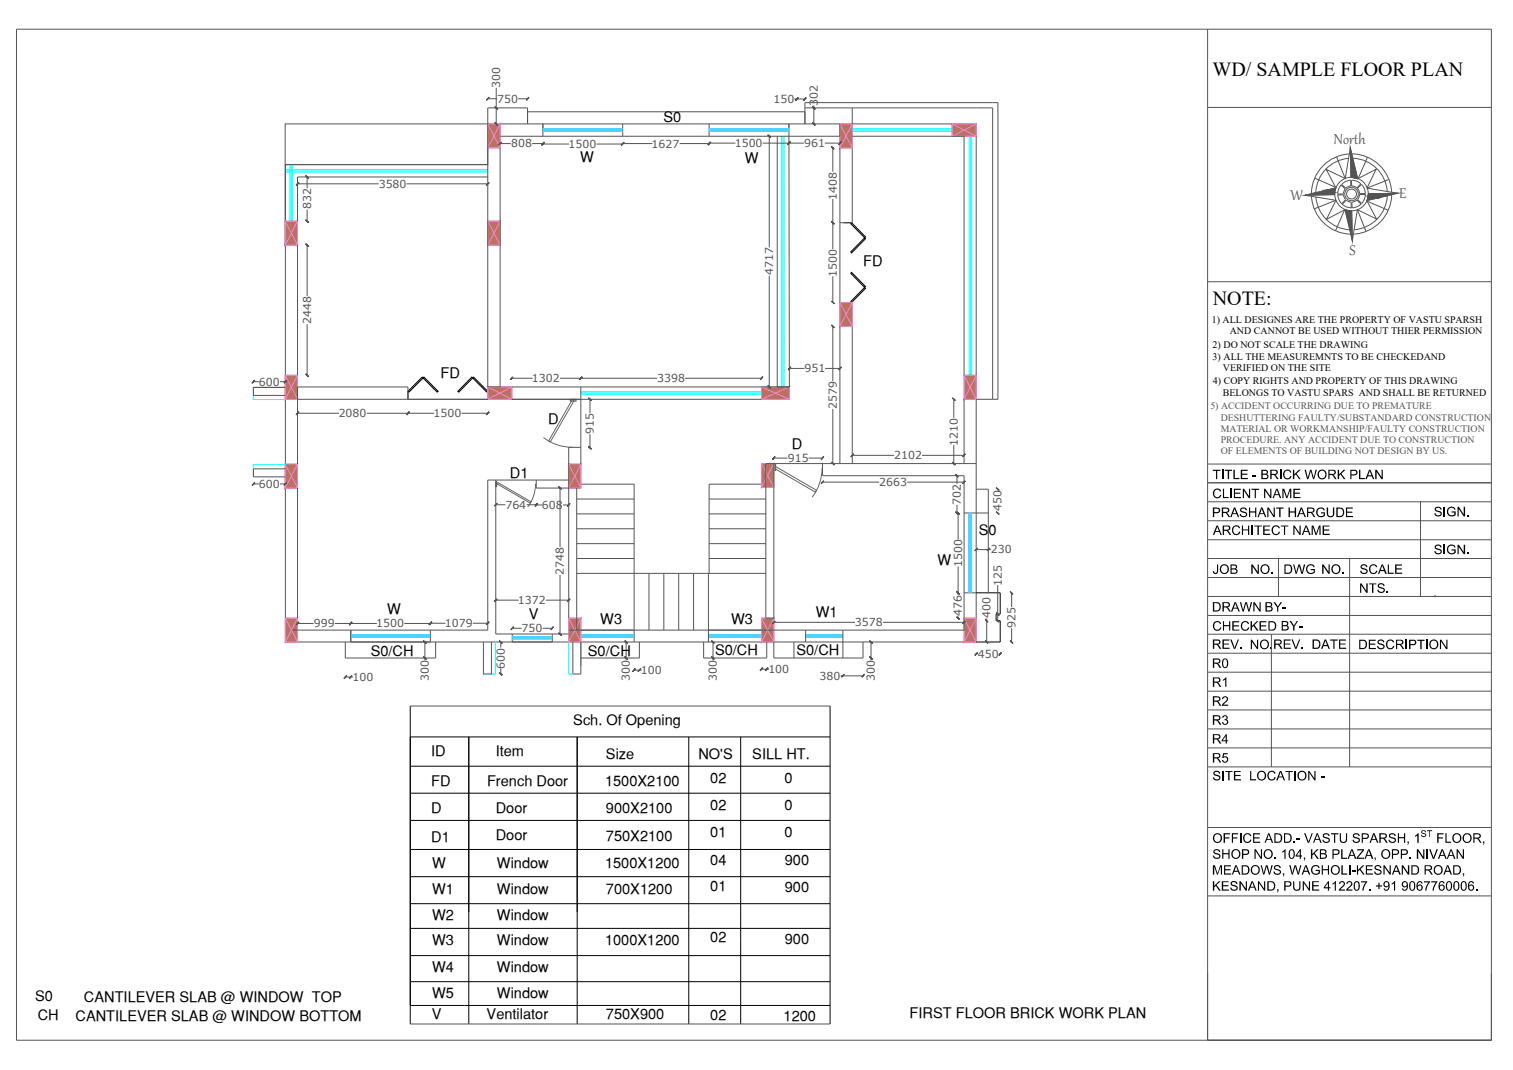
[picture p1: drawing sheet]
<svg xmlns="http://www.w3.org/2000/svg" width="420mm" height="297mm" viewBox="0 0 420 297" stroke-linecap="round" stroke-linejoin="round" font-family="sans-serif">
<defs><g id="words">
<g font-size="5.6">
<text x="336.7" y="21">WD/ SAMPLE FLOOR PLAN</text>
<text x="336.8" y="84.6">NOTE:</text>
</g>
<g font-size="4.8" fill="#545454">
<text x="370.4" y="40.1" transform="rotate(-1 370.4 40.1)">North</text>
<text x="358.4" y="55.6" transform="rotate(-1 358.4 55.6)">W</text>
<text x="388.6" y="55.1">E</text>
<text x="374.8" y="70.7">S</text>
</g>
<g font-size="4">
<text x="184.2" y="33.8">S0</text>
<text x="161.1" y="44.9">W</text>
<text x="206.8" y="45.1">W</text>
<text x="239.7" y="73.9">FD</text>
<text x="122.3" y="104.8">FD</text>
<text x="152.2" y="117.8">D</text>
<text x="219.9" y="124.8">D</text>
<text x="141.6" y="132.6">D1</text>
<text x="271.8" y="148.4">S0</text>
<text x="260.4" y="156.9">W</text>
<text x="107.5" y="170.5">W</text>
<text x="146.9" y="171.9">V</text>
<text x="166.7" y="173.3">W3</text>
<text x="203" y="173.1">W3</text>
<text x="226.5" y="171.3">W1</text>
<text x="102.9" y="182.1">S0/CH</text>
<text x="163.3" y="182.1">S0/CH</text>
<text x="198.6" y="181.8">S0/CH</text>
<text x="221.2" y="181.8">S0/CH</text>
<text x="159.2" y="201.2">Sch. Of Opening</text>
<text x="119.7" y="210">ID</text>
<text x="137.7" y="210">Item</text>
<text x="168.3" y="210.6">Size</text>
<text x="193.9" y="210.8">NO'S</text>
<text x="208.9" y="210.8">SILL HT.</text>
<text x="119.8" y="218.1">FD</text>
<text x="135.3" y="218.1">French Door</text>
<text x="168" y="218.1">1500X2100</text>
<text x="197.2" y="217.3">02</text>
<text x="217.9" y="217.3">0</text>
<text x="119.8" y="225.6">D</text>
<text x="137.7" y="225.6">Door</text>
<text x="168.3" y="225.6">900X2100</text>
<text x="197.2" y="224.8">02</text>
<text x="217.9" y="224.8">0</text>
<text x="119.8" y="233.7">D1</text>
<text x="137.7" y="233.1">Door</text>
<text x="168.3" y="233.4">750X2100</text>
<text x="197.2" y="232.3">01</text>
<text x="217.9" y="232.3">0</text>
<text x="120" y="240.9">W</text>
<text x="138" y="240.9">Window</text>
<text x="168" y="240.9">1500X1200</text>
<text x="197.2" y="240.1">04</text>
<text x="217.9" y="240.1">900</text>
<text x="120" y="248.1">W1</text>
<text x="138" y="248.1">Window</text>
<text x="168.3" y="248.1">700X1200</text>
<text x="197.2" y="247.4">01</text>
<text x="217.9" y="247.7">900</text>
<text x="120" y="255.5">W2</text>
<text x="138" y="255.5">Window</text>
<text x="120" y="262.4">W3</text>
<text x="138" y="262.4">Window</text>
<text x="168" y="262.4">1000X1200</text>
<text x="197.2" y="261.6">02</text>
<text x="217.9" y="262.1">900</text>
<text x="120" y="269.9">W4</text>
<text x="138" y="269.9">Window</text>
<text x="9.8" y="277.8">S0</text>
<text x="23.3" y="278">CANTILEVER SLAB @ WINDOW TOP</text>
<text x="120" y="277.1">W5</text>
<text x="138" y="277.1">Window</text>
<text x="10.5" y="283.3">CH</text>
<text x="21" y="283.5">CANTILEVER SLAB @ WINDOW BOTTOM</text>
<text x="120" y="282.9">V</text>
<text x="135.1" y="282.8">Ventilator</text>
<text x="168.3" y="282.8">750X900</text>
<text x="197.2" y="283.1">02</text>
<text x="217.6" y="283.4">1200</text>
<text x="252.6" y="282.7">FIRST FLOOR BRICK WORK PLAN</text>
</g>
<g font-size="3" fill="#545454">
<text x="138.1" y="28.5">750</text>
<text x="138.9" y="24.4" transform="rotate(-90 138.9 24.4)">300</text>
<text x="214.8" y="28.6">150</text>
<text x="227.1" y="29.3" transform="rotate(-90 227.1 29.3)">302</text>
<text x="141.9" y="40.9">808</text>
<text x="157.9" y="41.1">1500</text>
<text x="180.9" y="41">1627</text>
<text x="204" y="40.8">1500</text>
<text x="223.3" y="40.8">961</text>
<text x="105.2" y="52.1">3580</text>
<text x="86.4" y="58.1" transform="rotate(-90 86.4 58.1)">832</text>
<text x="232.4" y="55.4" transform="rotate(-90 232.4 55.4)">1408</text>
<text x="214.7" y="76.4" transform="rotate(-90 214.7 76.4)">4717</text>
<text x="232.4" y="76.9" transform="rotate(-90 232.4 76.9)">1500</text>
<text x="86.4" y="90" transform="rotate(-90 86.4 90)">2448</text>
<text x="71.9" y="107">600</text>
<text x="147.7" y="106.1">1302</text>
<text x="182.5" y="106.1">3398</text>
<text x="223.4" y="103.4">951</text>
<text x="232.4" y="113.5" transform="rotate(-90 232.4 113.5)">2579</text>
<text x="94.1" y="115.8">2080</text>
<text x="120.4" y="115.8">1500</text>
<text x="164.9" y="120.4" transform="rotate(-90 164.9 120.4)">915</text>
<text x="265.9" y="123.7" transform="rotate(-90 265.9 123.7)">1210</text>
<text x="218.8" y="128.2">915</text>
<text x="248.3" y="127.5">2102</text>
<text x="71.9" y="135.4">600</text>
<text x="244.2" y="135">2663</text>
<text x="140.3" y="141.2">764</text>
<text x="150.5" y="141.3">608</text>
<text x="266.8" y="140.2" transform="rotate(-90 266.8 140.2)">702</text>
<text x="278.1" y="142" transform="rotate(-90 278.1 142)">450</text>
<text x="275.2" y="153.6">230</text>
<text x="156.6" y="159.6" transform="rotate(-90 156.6 159.6)">2748</text>
<text x="267.2" y="157.5" transform="rotate(-90 267.2 157.5)">1500</text>
<text x="143.8" y="167.7">1372</text>
<text x="278.2" y="162.6" transform="rotate(-90 278.2 162.6)">125</text>
<text x="237.4" y="173.8">3578</text>
<text x="267.1" y="171" transform="rotate(-90 267.1 171)">476</text>
<text x="275.1" y="171.6" transform="rotate(-90 275.1 171.6)">400</text>
<text x="87.1" y="174.2">999</text>
<text x="104.5" y="174.2">1500</text>
<text x="123.5" y="174.1">1079</text>
<text x="144.9" y="175.5">750</text>
<text x="282" y="174.3" transform="rotate(-90 282 174.3)">925</text>
<text x="140.2" y="185.6" transform="rotate(-90 140.2 185.6)">600</text>
<text x="271.5" y="182.6">450</text>
<text x="97.9" y="189">100</text>
<text x="119.1" y="189.1" transform="rotate(-90 119.1 189.1)">300</text>
<text x="174.9" y="189.1" transform="rotate(-90 174.9 189.1)">300</text>
<text x="178" y="187.1">100</text>
<text x="199.1" y="189.1" transform="rotate(-90 199.1 189.1)">300</text>
<text x="213.4" y="186.9">100</text>
<text x="227.6" y="188.7">380</text>
<text x="243" y="189.1" transform="rotate(-90 243 189.1)">300</text>
</g>
<g font-size="2.8">
<text x="336.5" y="89.6">1) ALL DESIGNES ARE THE PROPERTY OF VASTU SPARSH</text>
<text x="341.5" y="92.8">AND CANNOT BE USED WITHOUT THIER PERMISSION</text>
<text x="336.7" y="96.5">2) DO NOT SCALE THE DRAWING</text>
<text x="336.7" y="99.9">3) ALL THE MEASUREMNTS TO BE CHECKEDAND</text>
<text x="336.8" y="106.7">4) COPY RIGHTS AND PROPERTY OF THIS DRAWING</text>
<text x="339.6" y="103">VERIFIED ON THE SITE</text>
<text x="339.6" y="109.8">BELONGS TO VASTU SPARS AND SHALL BE RETURNED</text>
</g>
<g font-size="2.7" fill="#545454">
<text x="336.1" y="113.6">5) ACCIDENT OCCURRING DUE TO PREMATURE</text>
<text x="339" y="116.8">DESHUTTERING FAULTY/SUBSTANDARD CONSTRUCTION</text>
<text x="339" y="119.9">MATERIAL OR WORKMANSHIP/FAULTY CONSTRUCTION</text>
<text x="339" y="123">PROCEDURE. ANY ACCIDENT DUE TO CONSTRUCTION</text>
<text x="339" y="126">OF ELEMENTS OF BUILDING NOT DESIGN BY US.</text>
</g>
</g></defs>
<!-- layer: Wall -->
<g fill="none" stroke="#545454" stroke-width=".28">
<path d="M4.6 8.1h409.6v280.7h-409.6zM335.4 8.1v280.7M135.3 27.4h2.8M135.5 34.4h-56.3v33.7M137.8 24.4v10.1M138.7 39.9h3.2M143.9 27.4h2.8M146.5 34.4v-4.4h-11v77.4h3.4v-66.3M146.5 31h77M147.8 39.9h3.1M150.6 40h7.5M150.8 34.4v3.4"/>
<path d="M165.6 40h7.4M172.8 39.9h8.4M172.9 34.4v3.4M188.7 39.9h8.4M196.8 39.7h7.4M196.9 34.4v3.4M211.8 39.7h11.5M213.6 37.6v31.1M215.8 37.8v69.6M219.1 34.4l.1 73h-77.1M220.6 27.5h3.1M223.5 34.4v-5.9h53.6v82.3h-6"/>
<path d="M223.5 30h52.2v80.8M226 29.3v5.2M229.1 39.7h4.3M233.2 34.4v3.4h-94.3M236.7 30v6.6M236.7 37.8h31v66.4M271.1 34.4v143.8h-191.8v-132.5h56.2v-11.3h135.7M335.4 29.8h78.8M79.2 45.7h56.3M82.4 51h22.8M85.3 49v3.3M85.3 58.2v3.4"/>
<path d="M112.9 51h22.7M135.5 49.1h-52.9v12.3M231.3 40.9v6.8M231.3 55.2v13.9M233.2 40.9h3.4M233.2 41.1v42.9M236.7 41.1v20.7h-3.5M364.2 54.4a11.1 11.1 0 0 0 11 10.6M365.1 49.4l5.9 2.6M365.4 54.6a9.9 9.9 0 0 0 9.5 9.2M368.3 47l5.3 2.6 1.4-8.5 2 8.5 5.2-2.6-2.6 5.2 8.5 1.4-8.6 2.1 2.8 5.1-5.4-2.6-1.4 8.6-2-8.6-5.1 2.7 2.6-5.3-8.6-1.4 8.6-2zM370.7 54l-8.3 .2"/>
<path d="M371 55.6l-6.1 2.4M371.2 43.5l2.4 6.1M371.5 54.1l.3 1.3 .8 1.1M372.4 51.4l1.2 1M372.5 51.3l-.8 1.2-.2 1.3M372.6 51.2l1.2 1.1M372.6 51.1l1.2-.8 1.3-.3v1.7M372.8 56.7l1.1 .7 1.4 .3M373 53.8l-1.6 .1M373.1 54.1h-1.7M373.1 54l.6 1.4M373.5 58.1l-2.7 6"/>
<path d="M373.6 52.4l-.5 1.4M373.6 55.5l-1.1 1.1M373.8 55.6l-1.1 1.2M373.9 55.6l1.4 .5M374.6 44a9.9 9.9 0 0 0-9.2 9.4M374.8 42.7a11.1 11.1 0 0 0-10.6 11M375 41.1l.2 8.2M375.2 51.6l-1.4 .6M375.2 56.2v1.6M375.3 50l.1 1.7M375.4 58.5l.1 8.3M375.4 50l1.3 .3 1.2 .7-1.1 1.2"/>
<path d="M375.4 51.6l1.4 .6M375.4 56.2l.1 1.6M375.5 42.7a11.1 11.1 0 0 1 11 10.6M375.7 43.9a9.9 9.9 0 0 1 9.5 9.2M376.8 55.5l1.2 1.2M376.9 55.5l-1.4 .6M376.9 55.4l1.2 1.1M376.9 58.2l2.5 6.1M377 52.3l.6 1.4M377.6 53.9l-.6 1.4M378 56.6l-1.1 .8-1.4 .3M378 51.2l-1.1 1.2"/>
<path d="M378.1 51.2l.7 1.1 .4 1.4M379.2 53.9l-.3 1.4-.7 1.1M379.2 54h-1.7M379.2 53.7l-1.7 .1M379.5 55.8l6 2.6M379.7 43.7l-2.6 5.9M385.3 54.3a9.9 9.9 0 0 1-9.2 9.5M385.6 49.8l-6 2.4M386.5 54a11.1 11.1 0 0 1-10.6 11M388.1 53.6l-8.2 .2M82.6 68.1v36.1M85.3 67.9v14.3"/>
<path d="M213.6 76.6v30.9M231.3 76.7v7.4M335.4 78.2h78.8M85.3 90v14.3M231.3 90.5v15.3M233.2 90.6v38.1M236.7 84v44.7M70.2 106h1.7M77.7 106h1.7M79.2 107.5h-8.8v2.3h8.9M79.3 108.6h2.2M82.4 114.7h11.7"/>
<path d="M82.6 110.8h52.9M101.9 114.7h18.7M113.3 110.8v-3.4h-30.7v21.4M128.2 114.7h7.4M135.5 108.6h2.2M141.9 105h6M142.1 110.8h69.4M155.5 105h27M158.4 110.8h1.6v.6h-1.6zM161.3 107.4v21.4M163.8 110.7v4M190.3 105h21.4"/>
<path d="M219.1 102.3h4.3M229.1 102.3h4.3M231.3 113.5v15.3M264.9 110.7v5.3M267.7 110.8v17.9M70.2 134.3h1.7M77.7 134.3h1.7M79.3 130.2h-8.9v2.2h8.9M82.6 135.5v36.1M137.7 133.3v42.7h20.2M148.9 133.3v2.2h9M155.5 135.3v16.6"/>
<path d="M157.9 133.3h-22.4v41.6h-54.5M160.2 138.5h15.9M160.2 134.4h15.9v43.8M160.2 135.5v39.4M161.3 124.2h-3.4v47.4M163.8 120.5v4M196.9 138.5h15.8M212.7 134.4h-15.8v24.8M214.7 127.2h4M214.9 129h.5v1.6h-.5zM214.9 128.7v42.9h-2.2v-42.9h58.4M224.5 127.2h4"/>
<path d="M228.2 133.8h16M228.4 128.7v3.4h39.3v42.8h-109.8M236.5 126.4h11.8M251.9 133.8h16M256 126.4h11.9M264.9 123.5v5.3M265.8 131.9v2.4M271.1 135.8h3.4v28.8M277.1 135.6v.5M335.4 128.8h78.8M335.4 134h78.8M335.4 139.3h78.8"/>
<path d="M394.5 139.1v26.5M137.5 140.1h2.8M146.2 140.1h2.9M148.8 140.2h1.7M155.5 159.6v16.6M156.3 140.2h1.8M160.2 159.2h52.5M160.2 155h15.9M160.2 150.9h15.9M160.2 146.8h15.9M160.2 142.7h15.9M180.2 159.2v15.7"/>
<path d="M184.3 159.2v15.7M188.5 159.2v15.7M192.6 159.2v15.7M196.7 159.2v19M196.9 155h15.8M196.9 150.9h15.8M196.9 146.8h15.8M196.9 142.7h15.8M265.8 140.2v2.4M266.1 142.3v7.4M266.1 157.3v7.4M267.7 142.4h6.8"/>
<path d="M271 152.6h4.2M277.1 142.1v.5M335.4 155h78.8M335.4 144.6h78.8M335.4 149.8h78.8M355 155v10.6M374.8 155v57.9M82.5 173.1h4.6M93 173.1h11.7M95.9 178.2v4.5h25.1v-4.5M97.4 174.9v3.3h22.1v-3.3M112.3 173.1h7.4"/>
<path d="M118 178.1v5.2M119.4 173h4.3M131.3 173h4.3M134.2 178.2v8.9h2.3v-8.9M137.5 166.6h6.5M139.1 178.1v1.6M142.1 174.4h2.8M142.2 176v2.2h11.2v-2.2M150.7 174.4h2.8M151.6 166.6h6.5M159.1 178.2v8.9h2.2v-8.9M173.9 178.1v5.2"/>
<path d="M177.6 178.2v4.5h-16.3M195.4 178.2v4.5h17.5v-4.5M198 178.1v5.2M212.6 176v2.2M212.7 176v2.2M214.7 172.8h22.7M214.9 178.2v4.5h24.8v-4.5M220.5 178.2v4.5M223.7 174.9v3.3M234.1 174.9v7.8M241.9 178.1v5.2M245.2 172.8h22.7"/>
<path d="M266 164.4v.7M266 171v.7M267.7 164.6h3.4M274 171.7v6.7M277.1 162.4v9.9M280.9 164.4v4.1M280.9 174.3v4.1M335.4 160.3h78.8M335.4 165.6h78.8M335.4 170.9h78.8M335.4 176.1h78.8M351.1 160.3h.1"/>
<path d="M353.1 176.1v36.8M366.8 160.3h.1M382.7 160.3h.1M398.4 165.4h.1M95.8 187.9h2.3M113.9 196h116.6M139.1 185.6v1.6M175.9 186h2.3M211.3 185.8h2.3M233.4 187.6h6.4M271 181.5h.5M277.4 181.5h.5"/>
<path d="M335.4 181.3h78.8M335.4 186.6h78.8M335.4 191.9h78.8M335.4 197.1h78.8M335.4 202.4h78.8M335.4 207.6h78.8M335.4 212.9h78.8M335.4 229.7h78.8M335.4 248.7h78.8M113.9 284.3h116.6"/>
<circle cx="375.3" cy="53.9" r="4.7"/>
<circle cx="375.3" cy="53.9" r="1.87"/>
<circle cx="375.3" cy="53.9" r="1.37"/>
</g>
<!-- layer: Door -->
<path d="M158.9 110.9l.6 .3-6.7 11.5-.5-.3zM137.7 133.7h.2v1.4h-.2zM138.2 134l9.3 5.3-.2 .4-9.2-5.4zM148.7 134.3a10.6 10.6 0 0 1-2.2 6.5M150.9 121.5a13.3 13.3 0 0 0 8.1 2.7M215.3 129.5l11.5 6.6-.4 .5-11.4-6.6zM228.3 129.9a13.3 13.3 0 0 1-2.7 8.1" fill="none" stroke="#636466" stroke-width=".28"/>
<!-- layer: 0 -->
<g fill="none" stroke="#000" stroke-width=".28">
<path d="M234.3 61.8h2.2M236.2 75.9l.3-.3 3.9 3.9-.3 .3zM236.5 61.8l3.9 4-.3 .2-3.9-3.9zM240.1 66l.3 .3-3.9 3.9-.3-.2zM240.1 79.8l.3 .3-3.9 3.9-.3-.3zM234.3 84h2.2M113.3 108.6v2.2M117.2 104.7l.3 .2-4 4-.2-.3zM117.5 104.9l.2-.2 4 3.9-.3 .3zM131 104.7l.3 .2-3.9 4-.3-.3zM131.3 104.9l.2-.2 4 3.9-.3 .3zM135.5 108.6v2.2"/>
<path d="M271.1 164.6h6.7v5.9h-1.2v1.8h1.2v5.9h-6.7"/>
</g>
<!-- layer: Window - Glass -->
<g fill="none" stroke="#00bfff" stroke-width=".28">
<path d="M150.8 36.1h22.1M150.8 36.5h22.1M150.8 35.7h22.1M196.9 36.1h22.2M196.9 36.5h22.2M196.9 35.7h22.2M269 142.4v22.2M269.4 142.4v22.2M269.8 142.4v22.2M97.4 176.6h22.1M97.4 176.2h22.1M97.4 177h22.1"/>
<path d="M142.2 177.1h11.2M142.2 177.5h11.2M142.2 176.8h11.2M160 176.6h16.1M160 176.2h16.1M160 177h16.1M196.7 176.6h15.8M196.7 176.2h15.8M196.7 177h15.8M223.7 176.6h10.4M223.7 176.2h10.4M223.7 177h10.4"/>
</g>
<!-- layer: Wall -->
<g fill="none" stroke="#0ff" stroke-width=".28">
<path d="M217.1 37.8v73M217.4 37.8v73M217.7 37.8v73M236.7 36h34.4M236.7 36.4h34.4M236.7 35.7h34.4M269.1 34.4v73.5M269.4 34.4v74.2M269.8 34.4v75M79.3 47.4h56.2M79.3 47.8h56.2M79.3 47h56.2"/>
<path d="M80.5 45.7v15.7M80.9 45.7v15.7M81.3 45.7v15.7M161.3 109.1h50.2M161.3 109.5h50.2M161.3 108.8h50.2"/>
</g>
<!-- layer: COLFIL -->
<g fill="#b8735c" stroke="#b8735c" stroke-width=".28">
<path d="M138.9 34.4l-3.4 6.7h3.4zM135.5 34.4h3.4l-3.4 6.7z"/>
<path d="M236.7 34.4l-3.5 6.7h3.5zM233.2 34.4h3.5l-3.5 6.7z"/>
<path d="M267.7 104.2v6.6l3.4-6.6zM271.1 104.2v6.6h-3.4z"/>
<path d="M135.5 107.4l6.6 3.4v-3.4zM135.5 107.4l6.6 3.4h-6.6z"/>
<path d="M82.6 61.4l-3.4 6.7h3.4zM79.2 61.4h3.4l-3.4 6.7z"/>
<path d="M138.9 61.4l-3.4 6.7h3.4zM135.5 61.4h3.4l-3.4 6.7z"/>
<path d="M82.6 104.2l-3.4 6.6h3.4zM79.2 104.2h3.4l-3.4 6.6z"/>
<path d="M82.6 171.6l-3.3 6.6h3.3zM79.3 171.6h3.3l-3.3 6.6z"/>
<path d="M82.6 128.8l-3.4 6.7h3.4zM79.2 128.8h3.4l-3.4 6.7z"/>
<path d="M161.3 171.6l-3.4 6.6h3.4zM157.9 171.6h3.4l-3.4 6.6z"/>
<path d="M161.3 128.8l-3.4 6.7h3.4zM157.9 128.8h3.4l-3.4 6.7z"/>
<path d="M214.9 171.6l-3.4 6.6h3.4zM211.5 171.6h3.4l-3.4 6.6z"/>
<path d="M214.9 128.7l-3.4 6.6h3.4zM211.5 128.7h3.4l-3.4 6.6z"/>
<path d="M271.1 171.6l-3.4 6.6h3.4zM267.7 171.6h3.4l-3.4 6.6z"/>
<path d="M211.5 107.4h7.7l-7.7 3.4zM211.5 110.8h7.7v-3.4z"/>
<path d="M236.7 84l-3.5 6.6h3.5zM233.2 84h3.5l-3.5 6.6z"/>
<path d="M264.4 34.4v3.4h6.7zM264.4 34.4h6.7v3.4z"/>
</g>
<!-- layer: COL -->
<g fill="none" stroke="#ff7fdf" stroke-width=".28">
<path d="M135.5 34.4h3.4v6.7h-3.4zM135.5 34.4l3.4 6.7M138.9 34.4l-3.4 6.7M233.2 34.4h3.5v6.7h-3.5zM233.2 34.4l3.5 6.7M236.7 34.4l-3.5 6.7M264.4 34.4h6.7v3.4h-6.7zM264.4 34.4l6.7 3.4M271.1 34.4l-6.7 3.4M79.2 61.4h3.4v6.7h-3.4zM79.2 61.4l3.4 6.7M82.6 61.4l-3.4 6.7"/>
<path d="M135.5 61.4h3.4v6.7h-3.4zM135.5 61.4l3.4 6.7M138.9 61.4l-3.4 6.7M233.2 84h3.5v6.6h-3.5zM233.2 84l3.5 6.6M236.7 84l-3.5 6.6M79.2 104.2h3.4v6.6h-3.4zM79.2 104.2l3.4 6.6M82.6 104.2l-3.4 6.6M135.5 107.4h6.6v3.4h-6.6zM135.5 107.4l6.6 3.4M142.1 107.4l-6.6 3.4"/>
<path d="M211.5 107.4h7.7v3.4h-7.7zM211.5 107.4l7.7 3.4M219.2 107.4l-7.7 3.4M267.7 104.2h3.4v6.6h-3.4zM267.7 104.2l3.4 6.6M271.1 104.2l-3.4 6.6M79.2 128.8h3.4v6.7h-3.4zM79.2 128.8l3.4 6.7M82.6 128.8l-3.4 6.7M157.9 128.8h3.4v6.7h-3.4zM157.9 128.8l3.4 6.7M161.3 128.8l-3.4 6.7"/>
<path d="M211.5 128.7h3.4v6.6h-3.4zM211.5 128.7l3.4 6.6M214.9 128.7l-3.4 6.6M79.3 171.6h3.3v6.6h-3.3zM79.3 171.6l3.3 6.6M82.6 171.6l-3.3 6.6M157.9 171.6h3.4v6.6h-3.4zM157.9 171.6l3.4 6.6M161.3 171.6l-3.4 6.6M211.5 171.6h3.4v6.6h-3.4zM211.5 171.6l3.4 6.6M214.9 171.6l-3.4 6.6"/>
<path d="M267.7 171.6h3.4v6.6h-3.4zM267.7 171.6l3.4 6.6M271.1 171.6l-3.4 6.6"/>
</g>
<!-- layer: BEAM -->
<path d="M70.4 107.5v3.4h8.8M79.3 128.9h-8.9v3.5M137.6 178.3v8.8h-3.4M157.9 178.2v8.9h1.2M161.3 178.2v6.7" fill="none" stroke="#0ff" stroke-width=".28"/>
<!-- layer: WIN -->
<g fill="#545454" stroke="#545454" stroke-width=".28">
<path d="M78.9 134.7l.7-.7zM79.6 134l-.7 .7z"/>
<path d="M70.7 134l-.6 .7zM70.7 134l-.6 .7z"/>
<path d="M78.9 106.3l.7-.7zM79.6 105.6l-.7 .7z"/>
<path d="M70.7 105.6l-.6 .7zM70.7 105.6l-.7 .7z"/>
<path d="M138.7 178l.8 .5zM138.8 177.8l.7 .7z"/>
<path d="M138.8 186.7l.7 .7zM138.7 186.8l.8 .6-.2 .1z"/>
<path d="M225.7 34l.7 .7zM225.6 34.1l.8 .6z"/>
<path d="M225.6 29.6l.8 .7zM225.6 29.6l.8 .7z"/>
<path d="M223.8 27.1l-.6 .8zM223.8 27.1l.1 .1-.7 .7z"/>
<path d="M221.6 27.1l-.6 .8zM220.9 27.8l.7-.7z"/>
<path d="M137.5 34l.7 .7zM137.4 34.1l.8 .6z"/>
<path d="M137.4 29.7l.8 .6zM137.4 29.7l.8 .6z"/>
<path d="M135.8 27l-.7 .8zM135.1 27.7l.7-.7z"/>
<path d="M146.8 27l-.6 .8zM146.8 27l-.6 .8z"/>
<path d="M271.4 181.2l-.6 .7zM270.7 181.8l.7-.6z"/>
<path d="M278 181.2l-.6 .7zM278 181.2l-.6 .7z"/>
<path d="M280.6 177.8l.6 .7zM280.6 178l.6 .5z"/>
<path d="M280.6 164.3l.6 .6zM280.6 164.3l.6 .6z"/>
<path d="M273.7 177.8l.6 .7zM273.6 178l.7 .5z"/>
<path d="M273.6 172.1l.7 .5zM273.7 171.9l.6 .7z"/>
<path d="M276.8 171.9l.6 .7zM276.7 172.1l.7 .5z"/>
<path d="M276.7 170.2l.7 .6zM276.7 170.2l.7 .6z"/>
<path d="M271.4 152.2l-.6 .7zM270.7 152.8l.7-.6z"/>
<path d="M274.1 152.8l.7-.6zM274.8 152.2l-.6 .7z"/>
<path d="M173.5 178l.8 .5zM173.5 178l.1-.2 .7 .7z"/>
<path d="M173.5 182.4l.8 .6zM173.5 182.4l.8 .6z"/>
<path d="M176.3 185.7l-.5 .7 .7-.7zM176.3 185.7l-.5 .7z"/>
<path d="M177.2 186.4l.7-.7zM177.9 185.7l-.7 .7z"/>
<path d="M197.6 178l.7 .5zM197.7 177.8l.6 .7z"/>
<path d="M197.7 182.3l.6 .7zM197.6 182.4l.7 .6z"/>
<path d="M211.7 185.4l-.6 .8 .7-.7zM211.7 185.4l-.6 .8z"/>
<path d="M212.5 186l.1 .2 .6-.8zM213.2 185.4l-.6 .8z"/>
<path d="M241.5 178l.8 .5zM241.6 177.8l.7 .7z"/>
<path d="M241.6 182.3l.7 .7zM241.5 182.4l.8 .6z"/>
<path d="M239.3 187.9l.7-.7zM240 187.2l-.6 .7z"/>
<path d="M234.4 187.2l-.6 .7zM233.7 187.9l.7-.7z"/>
<path d="M117.6 178l.8 .5zM117.7 177.8l.7 .7z"/>
<path d="M117.7 182.3l.7 .7zM117.6 182.4l.8 .6z"/>
<path d="M96.2 187.6l-.6 .7zM95.5 188.3l.7-.7z"/>
<path d="M97.7 187.6l-.6 .7zM97.7 187.6l-.6 .7z"/>
<path d="M139.1 39.5l-.5 .7zM139.1 39.5l-.5 .7z"/>
<path d="M151.1 39.5l-.6 .7zM151.1 39.5l-.6 .7z"/>
<path d="M151.1 39.6l-.6 .7zM151.1 39.6l-.6 .7z"/>
<path d="M172.5 40.2l.7-.6zM173.2 39.6l-.6 .7z"/>
<path d="M173.2 39.5l-.6 .7zM172.5 40.2l.7-.7z"/>
<path d="M196.6 40.2l.6-.7zM197.2 39.5l-.5 .7z"/>
<path d="M197.2 39.4l-.5 .7zM196.6 40l.6-.6z"/>
<path d="M218.7 40l.7-.6zM219.4 39.4l-.6 .7z"/>
<path d="M233.6 39.3l-.6 .8zM233.6 39.3l-.6 .8z"/>
<path d="M219.4 39.3l-.6 .8zM219.4 39.3l-.6 .8z"/>
<path d="M230.9 40.7l.6 .7zM230.9 40.7l.7 .6z"/>
<path d="M230.9 61.5l.7 .6zM230.9 61.5l.7 .6z"/>
<path d="M231 61.5l.7 .6zM231 61.5l.7 .6z"/>
<path d="M231 83.6l.7 .6zM231 83.7l.7 .5z"/>
<path d="M231 90.3l.7 .6zM231 90.2l.7 .7z"/>
<path d="M231 128.3l.7 .7zM231 128.4l.7 .6z"/>
<path d="M219.5 101.9l-.5 .8zM219.5 101.9l-.5 .8z"/>
<path d="M233.6 101.9l-.6 .8zM233.6 101.9l-.6 .8z"/>
<path d="M268 126l-.6 .8zM268 126l-.6 .8z"/>
<path d="M237 126l-.6 .8zM237 126l-.6 .8z"/>
<path d="M264.5 128.3l.7 .7zM264.5 128.4l.7 .6z"/>
<path d="M264.5 110.5l.7 .6zM264.5 110.5l.7 .6z"/>
<path d="M267.3 173.1l.7-.7zM268 172.4l-.6 .7z"/>
<path d="M215.1 172.4l-.5 .7 .7-.6zM215.1 172.4l-.5 .7z"/>
<path d="M215.1 126.8l-.5 .8 .7-.7zM215.1 126.8l-.5 .8z"/>
<path d="M228 127.4l.1 .2 .6-.8zM228.7 126.8l-.6 .8z"/>
<path d="M228.7 133.5l-.6 .7zM228.7 133.5l-.6 .7z"/>
<path d="M267.3 134.2l.7-.7zM268 133.5l-.6 .7z"/>
<path d="M153.6 174l-.6 .8zM153.6 174l-.6 .8z"/>
<path d="M142.6 174l-.7 .8zM142.6 174l-.7 .8z"/>
<path d="M155.1 135.2l.8 .5zM155.1 135.2l.8 .5z"/>
<path d="M155.2 175.7l.7 .6zM155.1 175.7l.8 .6z"/>
<path d="M158.2 139.8l-.6 .8zM158.2 139.8l.1 .1-.7 .7z"/>
<path d="M149.2 139.8l-.5 .8zM149.2 139.8l-.5 .8z"/>
<path d="M148.6 140.4l.6-.7zM149.2 139.7l-.5 .7z"/>
<path d="M138 139.7l-.6 .7zM137.3 140.4l.7-.7z"/>
<path d="M157.6 166.9l.6-.6zM158.2 166.3h.1l-.7 .7z"/>
<path d="M138 166.3l-.6 .7zM137.3 166.9l.7-.6z"/>
<path d="M135.1 173.3l.7-.7zM135.8 172.6l-.7 .7z"/>
<path d="M119.8 172.6l-.5 .7zM119.1 173.3l.7-.7z"/>
<path d="M119.1 173.4l.7-.7zM119.8 172.7l-.5 .8z"/>
<path d="M97.7 172.7l-.6 .8zM97.7 172.7l-.6 .8z"/>
<path d="M97.7 172.7l-.6 .8zM97.7 172.7l-.6 .8z"/>
<path d="M82.9 172.7l-.5 .8zM82.9 172.7l-.5 .8z"/>
<path d="M135.1 115l.7-.7zM135.8 114.3l-.7 .8z"/>
<path d="M113.6 114.3l-.6 .8zM113.6 114.3l-.6 .8z"/>
<path d="M113.6 114.3l-.6 .8zM113.6 114.3l-.6 .8z"/>
<path d="M82.9 114.3l-.6 .8 .7-.7zM82.9 114.3l-.6 .8z"/>
<path d="M163.5 110.5l.7 .6zM163.5 110.5l.7 .6z"/>
<path d="M163.5 123.9l.7 .7zM163.5 124.1l.7 .5z"/>
<path d="M142.4 104.7l-.6 .7zM142.4 104.7l-.6 .7z"/>
<path d="M160.9 105.3l.7-.6zM161.6 104.7l-.6 .7z"/>
<path d="M161.6 104.6l-.6 .7zM160.9 105.3l.7-.7z"/>
<path d="M211.8 104.6l-.6 .7zM211.8 104.6l-.6 .7z"/>
<path d="M213.3 107l.6 .7zM213.2 107.1l.7 .6z"/>
<path d="M213.2 37.5l.7 .6zM213.2 37.5l.7 .6z"/>
<path d="M84.9 67.7l.8 .7zM84.9 67.7l.8 .7z"/>
<path d="M84.9 103.9l.8 .6zM84.9 103.9l.8 .6z"/>
<path d="M85 61l.7 .7zM84.9 61.1l.8 .6z"/>
<path d="M84.9 48.8l.8 .6zM84.9 48.8l.8 .6z"/>
<path d="M82.9 50.7l-.6 .7 .7-.6zM82.2 51.4l.7-.7z"/>
<path d="M135.1 51.4l.7-.7zM135.8 50.7l-.7 .7z"/>
<path d="M276.7 142.1l.7 .6zM276.7 142.2l.7 .5z"/>
<path d="M276.7 135.5l.7 .7zM276.7 135.5l.7 .6z"/>
<path d="M265.7 142.2l.8 .5zM265.8 142.1l.7 .6z"/>
<path d="M265.8 164.2l.7 .7zM265.7 164.3l.8 .6z"/>
<path d="M265.4 131.8l.7 .6zM265.4 131.8l.7 .6z"/>
<path d="M265.4 142.1l.7 .6zM265.4 142.2l.7 .5z"/>
<path d="M265.7 164.3l.7 .6zM265.7 164.3l.7 .6z"/>
<path d="M265.8 171.2l.6 .7zM265.7 171.3l.7 .6z"/>
</g>
<!-- layer: Wall -->
<g fill="#000">
<path d="M336.8 130.4h2.1v.3h-.9v2.3h-.3v-2.3h-.9zM337.3 135.9l1-.3 .7 .5 .1 .3h-.3l-.3-.4-.7-.1-.6 .7 .1 .9 .3 .5h.7l.4-.3 .1-.3 .4 .1-.5 .7-.9 .1-.7-.4-.3-1.1zM339.6 135.7h.3v2.3h1.3v.3h-1.6zM340.1 130.4h2v.3h-.8v2.3h-.4v-2.3h-.8zM342.5 130.4h.4v2.3h1.3v.3h-1.7zM342.7 135.7h1.9v.3h-1.6v.8h1.4v.3h-1.4v.9h1.6v.3h-1.9zM344.6 130.4h1.9v.3h-1.6v.8h1.5v.3h-1.5v.9h1.6v.3h-1.9zM345.1 135.7h.3l1.4 2v-2h.4v2.6h-.4l-1.4-2.1v2.1h-.3zM347.9 131.9h1v.3h-1zM347.5 135.7h2.1v.3h-.9v2.3h-.3v-2.3h-.9zM351 135.7h.4l1.3 2v-2h.4v2.6h-.4l-1.3-2.1v2.1h-.4zM356.1 135.7h.5l.8 2.2 .7-2.2h.5v2.6h-.3v-2.2l-.8 2.2h-.3l-.8-2.2v2.2h-.3z"/>
<path d="M356.6 130.8l.7-.5 .7 .1 .5 .4 .1 .3-.3 .1-.3-.5h-.7l-.6 .7v.7l.3 .5 .8 .2 .5-.7 .4 .1-.4 .6-1 .3-.7-.5-.3-.7zM359.2 135.7h1.9v.3h-1.6v.8h1.4v.3h-1.4v.9h1.6v.3h-1.9zM359 130.4h.4v1.3l1.3-1.3h.5l-1.1 1.1 1.1 1.5h-.4l-.9-1.3-.5 .4v.9h-.4zM362.3 130.4h.4l.5 2.3 .6-2.3h.4l.6 2.3 .5-2.3h.4l-.8 2.6h-.3l-.6-2.3-.6 2.3h-.4zM371.5 130.4h.4v1.3l1.2-1.3h.5l-1.1 1.1 1.1 1.5h-.4l-1-1.3-.3 .4v.9h-.4zM377.4 130.4h.4v2.3h1.2v.3h-1.6zM381.9 130.4h.4l1.4 2v-2h.3v2.6h-.4l-1.3-2v2h-.4zM338 156.7h.3l-.1 2.3-.3 .3-.6 .1-.5-.7v-.2h.3a.43 .43 0 0 0 .5 .5 .43 .43 0 0 0 .4-.5zM342.5 146.1l1.2-.3 .5 .4 .2 .4-.3 .1-.4-.5h-.7l-.3 .2-.2 .5v.8l.4 .5h.8l.4-.6 .3 .1-.3 .6-.9 .3-.9-.5-.2-1.4zM344.6 141.1l.3-.2h.9l.5 .7-.3 .1-.2-.4-.6-.1a.42 .42 0 0 0-.5 .5 .42 .42 0 0 0 .6 .3l1 .4v.7l-.2 .3-.7 .2-.7-.1-.5-.7 .4-.1a.7 .7 0 0 0 .7 .6 .7 .7 0 0 0 .7-.6l-1.3-.6a.58 .58 0 0 1-.1-1zM344.9 145.9h.3v1.1h1.4v-1.1h.3v2.6h-.3v-1.3h-1.4v1.3h-.3zM346.8 140.9h.4v1.1h1.4v-1.1h.3v2.7h-.3v-1.3h-1.4v1.3h-.4z"/>
<path d="M347.5 156.7h.4l1.4 2v-2h.3v2.6h-.4l-1.3-2v2h-.4zM348.3 145.9h2.1v.3h-.8v2.3h-.4v-2.3h-.9zM350.8 145.9h1.9v.3h-1.5v.8h1.4v.3h-1.4v.9h1.5v.3h-1.9zM353.1 158.9h.3v.4h-.3zM351.9 140.9h.4l1.3 2.1 .1-2.1h.3v2.7h-.4l-1.3-2.1-.1 2.1h-.3zM353.4 146.2l.6-.4h.7l.6 .5 .1 .3-.4 .1-.2-.5h-.8l-.5 .6v.8l.5 .6 .6 .1 .3-.2 .2-.5 .4 .1-.5 .7-.8 .2-.8-.5-.3-1.3zM354.4 140.9h2v.3h-.8v2.4h-.4v-2.4h-.8zM355.7 145.9h2.1v.3h-.9v2.3h-.3v-2.3h-.9zM357.8 140.9h.4v1.1h1.3v-1.1h.4v2.7h-.4v-1.3h-1.3v1.3h-.4zM359.2 145.9h.3l1.4 2v-2h.3v2.6h-.3l-1.4-2.1v2.1h-.3zM359.1 156.7h.3l.5 2.2 .7-2.2h.4l.6 2.2 .5-2.2h.4l-.7 2.6h-.4l-.6-2.3-.7 2.3h-.3zM363 157.1l.7-.5 1.1 .2 .3 .5-.3 .2-.5-.5-.9 .1-.3 .4-.1 .7 .3 .6 .9 .2 .6-.2v-.5h-.8v-.3h1.1v.9l-.8 .5-1.1-.3-.5-.7v-.8z"/>
<path d="M364.2 145.9h.6l.7 2.2 .8-2.2h.4v2.6h-.3v-2.2l-.8 2.2h-.3l-.7-2.2v2.2h-.4zM365.7 141.4l.7-.5 1.2 .2 .3 .4-.3 .2-.4-.5-.9 .1-.4 .5v.9l.6 .5h.7l.4-.2v-.5h-.8v-.3h1.1v1l-1 .4-.8-.2-.6-.8zM367.3 145.9h1.9v.3h-1.5v.8h1.4v.3h-1.4v.9h1.6v.3h-2zM367.2 156.7h.3l1.4 2v-2h.4v2.6h-.4l-1.4-2v2h-.3zM368.4 140.9h.4l.1 2a.67 .67 0 0 0 .8 .3 .67 .67 0 0 0 .4-.8v-1.5h.4v2.1l-.5 .6h-.6a.78 .78 0 0 1-.9-.9zM372.8 158.9h.3v.4h-.3zM373.8 140.9h1.9v.3h-1.6v.8h1.4v.3h-1.4v.9h1.6v.4h-1.9zM377.9 157l.6-.4h.5l.5 .3 .2 .5-.3 .1-.2-.5h-.4a.45 .45 0 0 0-.7 .4 .45 .45 0 0 0 .7 .4l.7 .2a.88 .88 0 0 1-.1 1.2 .88 .88 0 0 1-1.2 0l-.4-.3-.1-.4 .3-.1 .3 .5 .6 .1a.47 .47 0 0 0 .6-.4 .47 .47 0 0 0-.7-.4l-.7-.3a.59 .59 0 0 1-.2-.9zM380.4 157.1l.7-.5 .8 .1 .4 .4 .2 .3-.4 .1-.3-.5h-.7l-.5 .6v1l.5 .4 .8-.1 .3-.5 .3 .1-.4 .7-.9 .2-.8-.5-.2-.6zM385.4 156.7h.3v2.3h1.3v.3h-1.6zM387.4 156.7h1.9v.3h-1.5v.8h1.5v.3h-1.5v.9h1.6v.3h-2zM398.5 140.9l.4-.2h.8l.4 .2 .2 .6h-.3l-.3-.5h-.5a.4 .4 0 0 0-.5 .5 .4 .4 0 0 0 .6 .3l.8 .2 .3 .5a1.06 1.06 0 0 1-1.1 .9 1.06 1.06 0 0 1-1-.9h.4l.2 .5h.7a.47 .47 0 0 0 .4-.6 .47 .47 0 0 0-.6-.2l-.9-.5z"/>
<path d="M398.5 151.6l.5-.4h.7l.5 .4 .1 .3-.3 .1a.61 .61 0 0 0-.6-.5 .61 .61 0 0 0-.6 .6l1.2 .3 .4 .4-.1 .7-.7 .4-.9-.2-.4-.7h.4v.3l.7 .3a.5 .5 0 0 0 .7-.5 .5 .5 0 0 0-.7-.5l-.9-.3zM402.1 141.1l.6-.4 1 .1 .5 .7h-.3l-.5-.6-.7 .1-.5 .5v.7l.3 .7 .9 .1 .5-.1v-.6h-.8v-.3h1.1v1l-.7 .4-1.2-.2-.4-.5-.1-.7zM402.2 151.5l.6-.3h.6l.8 .6-.3 .3a.94 .94 0 0 0-1.3-.5 .94 .94 0 0 0-.4 1.4l.4 .5 .8 .1 .5-.3v-.5h-.8v-.3h1.1v1l-.8 .4-1.1-.3-.5-1zM404.8 140.7h.3l1.4 2.1v-2.1h.4v2.7h-.4l-1.4-2.1v2.1h-.3zM404.8 151.2h.3l1.4 2.1v-2.1h.4v2.6h-.4l-1.4-2v2h-.3zM407.4 143h.4v.4h-.4zM407.4 153.5h.4v.3h-.4zM337.3 172.6l.9-.2 .8 .5 .1 .2-.3 .2-.3-.5-.7-.1-.5 .4-.1 .4 .1 .8 .5 .5h.5l.5-.6h.4l-.4 .7-1.1 .2-.6-.4-.3-1.2zM339.6 172.4h.3v1.1h1.4v-1.1h.3v2.6h-.3v-1.2h-1.4v1.2h-.3zM341.6 177.5h.4l.8 2.4 .9-2.4h.4l-1.1 2.6h-.3zM342.2 172.4h1.9v.4h-1.5v.8h1.5v.3h-1.5v.9h1.6v.2h-2zM344.7 173l.9-.6 1 .2 .2 .5-.3 .2-.5-.6-.7 .1-.4 .7v.6l.6 .7h.6l.5-.6h.3l-.2 .5-.6 .4-1-.1-.5-1.1z"/>
<path d="M344.3 167.2h.4l.5 2.2 .6-2.2h.5l.5 2.2 .6-2.2h.3l-.7 2.6h-.3l-.7-2.3-.6 2.3h-.3zM347.3 172.4h.4v1.4l1.3-1.4h.4l-1 1.1 1.1 1.5h-.5l-.9-1.2-.4 .4v.8h-.4zM348.1 167.2h.3l1.4 2v-2h.3v2.6h-.3l-1.4-2.1v2.1h-.3zM349.8 172.4h1.9v.4h-1.6v.8h1.5v.3h-1.5v.9h1.6v.2h-1.9zM353.6 167.2h.5l.7 1.2 .8-1.2h.5l-1.1 1.4v1.2h-.3v-1.2zM356.2 168.6h1v.4h-1zM358.1 172.4h.4l.8 1.3 .8-1.3h.4l-1 1.5v1.1h-.4v-1.1zM358.7 177.5h.3l.9 2.4 .9-2.4h.3l-1 2.6h-.4zM360.7 173.9h.9v.3h-.9zM369.4 177.5h2.1v.3h-.9v2.3h-.3v-2.3h-.9zM377.7 162h.4l1.3 2v-2h.4v2.6h-.4l-1.4-2.1v2.1h-.3zM380.2 162h2v.2h-.8v2.4h-.4v-2.4h-.8z"/>
<path d="M382.8 177.7l.4-.2 .7 .1 .3 .2 .2 .5-.3 .1-.2-.5-.4-.1a.45 .45 0 0 0-.7 .5 .45 .45 0 0 0 .7 .4l.4 .1a.79 .79 0 0 1 .5 1.1 .79 .79 0 0 1-1.2 .3l-.5-.2-.3-.6 .3-.1 .4 .6h.6a.44 .44 0 0 0 .5-.6 .44 .44 0 0 0-.7-.3l-.9-.4-.1-.6zM382.8 162.1l.4-.2 .9 .1 .4 .5v.2l-.4-.1a.64 .64 0 0 0-.6-.4 .64 .64 0 0 0-.6 .5l1.1 .4 .6 .5-.2 .8-.7 .2-.8-.1-.4-.8h.3l.2 .4 .4 .2a.48 .48 0 0 0 .7-.2 .48 .48 0 0 0-.2-.7l-1.2-.4-.1-.6zM385.1 164.2h.4v.4h-.4zM385.1 178l.7-.5 1.1 .3 .3 .5-.4 .1-.3-.5-.7-.1-.5 .7v1l.5 .4 .8-.1 .2-.5 .4 .1-.5 .7-.8 .2-.8-.5-.2-.6zM393.6 177.6h2v.3h-.8v2.3h-.4v-2.3h-.8zM339.6 188.7l1-.6v2.6h-.4v-2.1l-.6 .4zM339.7 198.7l.7-.2 .5 .4a.53 .53 0 0 1-.3 .8l.5 .5v.4l-.4 .5h-1l-.3-.5 .3-.2a.54 .54 0 0 0 .6 .6 .54 .54 0 0 0 .4-.7 .54 .54 0 0 0-.7-.4l.2-.3a.41 .41 0 0 0 .3-.4 .41 .41 0 0 0-.4-.4 .41 .41 0 0 0-.4 .5l-.3-.1zM339.5 193.5l.9-.2 .5 .3 .1 .8-1.3 1.2h1.4v.3h-1.8l.2-.5 1.1-1a.52 .52 0 0 0-.3-.8 .52 .52 0 0 0-.6 .5l-.3-.1zM339.5 177.5h1.9v.3h-1.5v.9h1.4v.2h-1.4v.9h1.5v.3h-1.9zM344.4 179.8h.4v.3h-.4zM347.4 177.6h.3l1.4 2v-2h.3v2.6h-.3l-1.4-2v2h-.3zM352.9 179.8h.4v.4h-.4z"/>
<path d="M356.5 177.5h1.9v.3h-1.6v.9h1.5v.2h-1.5v.9h1.7v.3h-2zM361.4 179.8h.4v.3h-.4zM371.9 177.5h1.9v.3h-1.6v.9h1.4v.2h-1.4v.9h1.6v.3h-1.9zM380.1 177.6h1.9v.3h-1.6v.8h1.5v.3h-1.5v.9h1.7v.3h-2zM399.9 177.6h.3l1.4 2v-2h.4v2.6h-.4l-1.4-2v2h-.3zM337.2 214.2l.3-.2h.9l.4 .7-.3 .1-.2-.4-.3-.1a.44 .44 0 0 0-.7 .3 .44 .44 0 0 0 .6 .5l.9 .4 .1 .6-.2 .4-.6 .2-.7-.1-.5-.3-.1-.4 .4-.1 .1 .4 .8 .1a.43 .43 0 0 0 .5-.4 .43 .43 0 0 0-.6-.4l-.9-.4-.2-.6zM339.7 209.1h1.2v.3h-1l-.1 .7 .8-.1 .5 .5v.6l-.4 .5-.8 .1-.5-.3v-.4h.3l.2 .3a.59 .59 0 0 0 .9-.4 .59 .59 0 0 0-.8-.7l-.3 .3-.3-.1zM340.2 214h2.1v.3h-.9v2.3h-.3v-2.3h-.9zM342.7 214h1.9v.3h-1.6v.8h1.5v.3h-1.5v.9h1.6v.3h-1.9zM347.2 214h.3v2.3h1.3v.3h-1.6zM352.4 214.2l.4-.2h.7l.6 .4 .1 .3-.3 .1-.2-.3a1.01 1.01 0 0 0-1.3 .3 1.01 1.01 0 0 0 .1 1.3l.8 .3 .5-.3 .2-.4 .3 .1-.2 .5-.5 .3-.5 .1-.7-.2-.5-1.1 .1-.6zM356.9 214h2.1v.3h-.9v2.3h-.3v-2.3h-.9z"/>
<path d="M363.3 214h.3l1.4 2.1v-2.1h.3v2.6h-.3l-1.4-2.1v2.1h-.3zM366.8 215.5h.9v.3h-.9zM337.2 235.9l.6-.2 .7 .1 .3 .7h-.3l-.2-.4-.4-.1a.46 .46 0 0 0-.6 .5 .46 .46 0 0 0 .7 .3l.8 .5v.8l-.5 .3h-1l-.5-.9 .4 .1a.72 .72 0 0 0 .7 .5 .72 .72 0 0 0 .7-.6l-1.3-.5a.65 .65 0 0 1-.1-1.1zM339.4 235.8h.3v1h1.4v-1h.3v2.6h-.3v-1.2h-1.4v1.2h-.3zM339.8 231.3h1.8v.3h-1.4v.9h1.2v.3h-1.2v1.2h-.4zM342.1 231.3h1.7v.3h-1.4v.9h1.2v.3h-1.2v1.2h-.3zM345.4 231.8l.7-.5h.7l.7 .6-.3 .2a.88 .88 0 0 0-1.3-.3 .88 .88 0 0 0-.3 1.2l.2 .5 .4 .2 .7-.1 .3-.6 .3 .2-.1 .4-.6 .4-1-.1-.4-.4-.2-.6zM348 231.3h1.9v.3h-1.6v.9h1.5v.3h-1.5v.9h1.7v.3h-2zM348.4 235.8h.3l1.4 2v-2h.4v2.6h-.4l-1.4-2.1v2.1h-.3zM354 238h.3v.4h-.3zM356.1 236.4l.9-.6v2.6h-.3v-2.1l-.5 .4zM359.2 233.6h.4v.4h-.4z"/>
<path d="M360.1 232.8h.9v.4h-.9zM362.1 238h.4v.6l-.3 .3zM362.1 231.3h.4l.9 2.4 .8-2.4h.4l-1.1 2.7h-.3zM364.1 235.8h.3v1.3l1.3-1.3h.5l-1.1 1 1.2 1.6h-.5l-.9-1.3-.5 .4v.9h-.3zM367.4 231.6l.5-.3 .9 .1 .5 .7h-.4a.61 .61 0 0 0-.7-.5 .61 .61 0 0 0-.5 .6l1.5 .6 .1 .8-.9 .4-.9-.2-.3-.6 .3-.1 .3 .5 .6 .1a.5 .5 0 0 0 .5-.6 .5 .5 0 0 0-.7-.3l-.8-.4zM369.6 231.3h2.1v.3h-.9v2.4h-.3v-2.4h-.9zM372.1 231.3h.3v2.1l.5 .3h.6l.2-.3 .1-2.1h.3v2l-.3 .5-.9 .2-.7-.3zM372.4 235.8h.4v2.3h1.3v.3h-1.7zM375.7 231.7l.5-.4h.7l.6 .4 .1 .4h-.3l-.2-.4-.5-.1a.43 .43 0 0 0-.6 .4 .43 .43 0 0 0 .6 .4l1 .4 .1 .4-.2 .5-.9 .3-.7-.2-.3-.4v-.2l.3-.1 .3 .5 .6 .1a.46 .46 0 0 0 .5-.6 .46 .46 0 0 0-.6-.3l-.9-.3zM376.9 235.8h1.9v.3l-1.7 2h1.7v.3h-2v-.4l1.5-1.9h-1.4zM381.7 238h.3v.7l-.2 .2zM385.9 231.5l.4-.2 .9 .1 .4 .6-.4 .1a.61 .61 0 0 0-.6-.5 .61 .61 0 0 0-.6 .5l1.3 .5 .4 .4-.1 .6-.8 .4-.8-.2-.4-.6 .3-.1 .3 .5 .6 .1a.49 .49 0 0 0 .6-.5 .49 .49 0 0 0-.7-.4l-.9-.4-.1-.6z"/>
<path d="M388.2 231.3h.3v1.1h1.4v-1.1h.3v2.7h-.3v-1.3h-1.4v1.3h-.3zM390.8 233.6h.4v.5l-.2 .4zM391.5 238h.4v.4h-.4zM393 231.9l.7-.6h.3v2.7h-.4v-2.1l-.7 .4zM393.5 235.8h.3l1.4 2v-2h.3v2.6h-.3l-1.4-2.1v2.1h-.3zM394.7 230.7l.3-.2h.6l.4 .3v.3h-.3a.37 .37 0 0 0-.4-.4 .37 .37 0 0 0-.3 .5l.5 .1a.61 .61 0 0 1 .4 1 .61 .61 0 0 1-1-.1l-.3-.4h.3l.2 .3a.36 .36 0 0 0 .6 0 .36 .36 0 0 0-.2-.5l-.8-.4zM396.2 230.5h1.5v.2h-.6v1.6h-.2v-1.6h-.7zM396.9 235.8h.4l.8 2.3 .8-2.3h.4l-1 2.6h-.4zM399.1 231.3h1.8v.3h-1.4v.9h1.2v.3h-1.2v1.2h-.4zM401.4 231.3h.3v2.4h1.3v.3h-1.6zM404.5 235.8h.3l1.4 2v-2h.3v2.6h-.3l-1.4-2.1v2.1h-.3zM411.8 233.6h.4v.6l-.3 .3z"/>
<path d="M336.8 244.6h.4v1.3l1.3-1.3h.5l-1.2 1.1 1.2 1.5h-.5l-.9-1.3-.4 .5v.8h-.4zM336.8 240.2h.6l.7 2.2 .7-2.2h.6v2.6h-.4v-2.2l-.8 2.2h-.2l-.8-2.2v2.2h-.4zM339.3 244.6h1.9v.3h-1.5v.8h1.4v.3h-1.4v.9h1.6v.3h-2zM339.9 240.2h1.9v.3h-1.6v.8h1.5v.3h-1.5v.9h1.7v.3h-2zM342 244.8l.3-.2h.9l.5 .7-.4 .1a.61 .61 0 0 0-.6-.5 .61 .61 0 0 0-.6 .6l1.2 .4a.85 .85 0 0 1 .2 1.1 .85 .85 0 0 1-1.2 .2l-.5-.2-.2-.6h.4l.3 .5h.7a.48 .48 0 0 0 .3-.6 .48 .48 0 0 0-.6-.3l-.7-.3a.57 .57 0 0 1 0-.9zM344.2 244.6h.4l1.4 2.1v-2.1h.3v2.6h-.4l-1.3-2v2h-.4zM349.3 244.6h.3l1.4 2.1v-2.1h.4v2.6h-.4l-1.4-2v2h-.3zM350.1 240.2h.3l.5 2.2 .6-2.2h.5l.6 2.2 .5-2.2h.3l-.7 2.6h-.3l-.7-2.3-.6 2.3h-.3zM354.7 246.9h.3l-.2 .9-.2-.2 .2-.3-.1-.1zM354 240.3l.4-.2 .8 .1 .5 .6v.2l-.4-.1a.58 .58 0 0 0-.7-.5 .58 .58 0 0 0-.5 .7l1.2 .3 .4 .5-.1 .6-.6 .4-1-.2-.4-.7 .4-.1 .2 .5 .6 .1a.47 .47 0 0 0 .6-.4 .47 .47 0 0 0-.6-.4l-.7-.3a.64 .64 0 0 1-.1-1.1zM356.2 242.4h.4l-.2 .9-.2-.1 .2-.2zM359.1 244.6h.3l.1 2 .4 .3a.64 .64 0 0 0 .8-.1 .64 .64 0 0 0 .1-.7v-1.5h.3l-.1 2.3-.8 .4-.8-.2-.3-.5z"/>
<path d="M358 240.2h.4l.4 2.2 .7-2.2h.4l.6 2.2 .6-2.2h.3l-.7 2.6h-.3l-.7-2.3-.7 2.3h-.3zM361.8 244.6h.3l1.4 2.1v-2.1h.3v2.6h-.3l-1.4-2v2h-.3zM364.4 244.6h1.9v.3h-1.5v.8h1.4v.3h-1.4v.9h1.5v.3h-1.9zM364.4 240.6l.7-.5 1.1 .3 .3 .5-.4 .1-.4-.5-.9 .1-.3 .4-.1 .8 .4 .6 .8 .1 .5-.2v-.5h-.7v-.3h1.1v.9l-.8 .5-1.1-.3-.5-.9zM367 240.2h.4v1.1h1.4v-1.1h.3v2.6h-.3v-1.2h-1.4v1.2h-.4zM370 245.3l1-.7v2.6h-.3v-2l-.7 .4zM371.9 245l.7-.4 .8 .3v.9l-1.2 1.1h1.3v.3h-1.7l.1-.5 1-.9a.49 .49 0 0 0 0-.9 .49 .49 0 0 0-.7 .4h-.3zM372.5 240.2h.4v2.3h1.2v.3h-1.6zM374 245l.6-.4h.5l.4 .4-.1 .8-1.1 1.1h1.2v.3h-1.7l.2-.5 1-.9a.47 .47 0 0 0 .2-.6 .47 .47 0 0 0-.5-.3l-.4 .1-.1 .4-.3-.1zM375.4 241.7h1v.3h-1zM376.8 240.2h.3v1.3l1.4-1.3h.4l-1.1 1.1 1.2 1.5h-.5l-.9-1.3-.5 .4v.9h-.3zM378 244.6h1.7l-.9 1.6-.1 1h-.4l.1-.7 .8-1.5h-1.2z"/>
<path d="M380.2 246.9h.3v.3h-.3zM379.3 240.2h1.9v.3h-1.6v.8h1.5v.3h-1.5v.9h1.7v.3h-2zM381.8 240.5l.4-.3 .6-.1 .6 .3 .2 .6h-.3l-.3-.5h-.3a.46 .46 0 0 0-.7 .3 .46 .46 0 0 0 .7 .5l.6 .2a.88 .88 0 0 1 0 1.2 .88 .88 0 0 1-1.2 0l-.3-.1-.2-.6 .3-.1 .3 .5 .5 .1a.47 .47 0 0 0 .7-.4 .47 .47 0 0 0-.7-.4l-.9-.5zM382.1 245.8h.7v-.7h.3v.7h.7v.3h-.7v.7h-.3v-.7h-.7zM384.2 240.2h.3l1.4 2v-2h.3v2.6h-.3l-1.4-2v2h-.3zM386.5 245.2l.9-.6v2.6h-.3v-2l-.6 .4zM389.3 240.2h.3l1.4 2v-2h.4v2.6h-.4l-1.4-2v2h-.3zM395.4 244.6h1.7l-.7 1.4-.3 1.2h-.3v-.5l.3-.9 .6-.8h-1.3zM397.5 244.6h1.7l-.9 1.6-.1 1h-.4l.1-.7 .8-1.5h-1.2zM406.2 242.4h.4l-.2 .9-.2-.1 .2-.2zM409.8 246.9h.4v.3h-.4z"/>
<path d="M350.3 130.4h1.3l.5 .4a.55 .55 0 0 1-.3 .8l.4 .4v.6l-.3 .3-1.6 .1zM350.7 130.7v.8h.5a.42 .42 0 0 0 .6-.4 .42 .42 0 0 0-.6-.4zM350.7 131.8v.9h.6a.48 .48 0 0 0 .6-.5 .48 .48 0 0 0-.7-.4z"/>
<path d="M352.7 130.4h1.6l.5 .3v.8l-.7 .4 1 1.1h-.5l-.8-1.1h-.7v1.1h-.4zM353.1 130.7v.9h.8a.46 .46 0 0 0 .6-.5 .46 .46 0 0 0-.5-.4z"/>
<path d="M354.4 135.7h.4l1 2.6h-.4l-.3-.8h-1.1l-.2 .8h-.4zM354.5 135.9l-.4 1.3h.9z"/>
<path d="M365.8 131.7a1.35 1.35 0 0 1 2.7 0 1.35 1.35 0 0 1-2.7 0zM366.4 131l-.1 1.3 .8 .5a1.02 1.02 0 0 0 .9-1.3 1.02 1.02 0 0 0-1.3-.7z"/>
<path d="M368.9 130.4h1.5l.4 .3v.9l-.6 .3 .5 .3 .5 .8h-.5l-.9-1.1h-.6v1.1h-.3zM369.2 130.7v.9h.8a.47 .47 0 0 0 .6-.5 .47 .47 0 0 0-.6-.4z"/>
<path d="M375 130.4h1.4l.5 .3 .1 .4-.4 .8-1.3 .1v1h-.3zM375.3 130.7v1l.9-.1a.46 .46 0 0 0 .4-.5 .46 .46 0 0 0-.6-.4z"/>
<path d="M380.2 130.4h.4l1 2.6h-.3l-.4-.8h-1l-.4 .8h-.3zM380.4 130.7l-.5 1.2h.9z"/>
<path d="M336.8 140.9h1.6l.4 .6v.6l-.3 .2-1.3 .2v1.1h-.4zM337.2 141.2v1h.6a.5 .5 0 0 0 .7-.5 .5 .5 0 0 0-.7-.5z"/>
<path d="M337.8 145.9h.4l1.1 2.6h-.4l-.3-.8h-1.1l-.3 .8h-.4zM338 146.2l-.4 1.2h.9z"/>
<path d="M338.7 158a1.35 1.35 0 0 1 2.7 0 1.35 1.35 0 0 1-2.7 0zM339 158a1 1 0 0 0 2 0 1 1 0 0 0-2 0z"/>
<path d="M339.3 140.9h1.4a.7 .7 0 0 1 .7 .7 .7 .7 0 0 1-.7 .7l.9 1.3h-.4l-.8-1.2h-.7v1.2h-.4zM339.7 141.2v.9h.7a.46 .46 0 0 0 .6-.4 .46 .46 0 0 0-.5-.5z"/>
<path d="M339.5 145.9h1.8l.3 .6a.66 .66 0 0 1-.7 .8l1 1.2h-.5l-.8-1.1h-.7v1.1h-.4zM339.9 146.2v.8h.8a.47 .47 0 0 0 .6-.4 .47 .47 0 0 0-.6-.4z"/>
<path d="M341.7 156.7h1.3a.63 .63 0 0 1 .5 .5 .63 .63 0 0 1-.3 .7l.5 .4-.2 .8-.4 .2h-1.4zM342 157v.8h.7a.42 .42 0 0 0 .5-.5 .42 .42 0 0 0-.6-.3zM342 158.1v.9h1l.3-.2-.1-.6z"/>
<path d="M342.7 140.9h.3l1.1 2.7h-.4l-.3-.9h-1.1l-.3 .9h-.4zM342.8 141.2l-.4 1.3h.9z"/>
<path d="M350.3 157.1l.7-.5 .8 .1 .4 .3 .4 1.3-.5 .8-1.1 .3-.8-.6-.2-1zM350.7 157.1l-.3 .5 .1 1.1 .5 .3h.7l.5-.7-.1-1-.5-.3z"/>
<path d="M350.2 140.9h.4l1.1 2.7h-.4l-.3-.9h-1.2l-.2 .9h-.4zM350.4 141.2l-.4 1.3h.8z"/>
<path d="M356.7 156.7h1.4l.5 .3 .2 .6v.7l-.5 .9-1.6 .1zM357 157v2l1.2-.1 .3-.4-.2-1.2-.3-.3z"/>
<path d="M361.2 140.9h.4l1.1 2.7h-.4l-.3-.9h-1.1l-.3 .9h-.4zM361.4 141.2l-.5 1.3h.9z"/>
<path d="M362.5 145.9h.4l1.1 2.6h-.5l-.2-.8h-1.2l-.2 .8h-.4zM362.7 146.2l-.4 1.2h.9z"/>
<path d="M363 140.9h1.6l.3 .4a.68 .68 0 0 1 .1 .7 .68 .68 0 0 1-.7 .3l.4 .3 .6 1h-.5l-.7-1.2h-.8v1.2h-.3zM363.3 141.2v.9h.8a.46 .46 0 0 0 .6-.5 .46 .46 0 0 0-.6-.4z"/>
<path d="M369.6 158a1.35 1.35 0 0 1 2.7 0 1.35 1.35 0 0 1-2.7 0zM370.5 157l-.4 .6v.9l.6 .5h.7l.5-.7v-.7l-.6-.6z"/>
<path d="M371.1 140.9h1.5l.5 .4 .2 1.4-.5 .7-1.7 .2zM371.5 141.2v2l1.1-.1 .3-.6-.1-.9-.3-.3z"/>
<path d="M383.7 156.7h.4l1 2.6h-.4l-.3-.8h-1.1l-.3 .8h-.3zM383.8 157l-.4 1.2h.9z"/>
<path d="M336.8 167.2h1.5l.4 .2 .3 .9-.3 1.2-.6 .3h-1.3zM337.2 167.4v2.1l1.1-.1 .4-.6-.1-.9-.4-.4z"/>
<path d="M339.5 167.2l1.8 .1a.75 .75 0 0 1 .2 .8 .75 .75 0 0 1-.6 .5l.9 1.2h-.4l-.9-1.2h-.6v1.2h-.4zM339.9 167.4v.9h.7a.48 .48 0 0 0 .7-.3 .48 .48 0 0 0-.6-.6z"/>
<path d="M342.8 167.2h.4l1.1 2.6h-.4l-.3-.8h-1.1l-.3 .8h-.4zM343 167.4l-.4 1.3h.9z"/>
<path d="M349.8 178.9a1.35 1.35 0 0 1 2.7 0 1.35 1.35 0 0 1-2.7 0zM350.6 178l-.4 .8 .1 .7 .5 .4h.6l.6-.5v-1l-.6-.6z"/>
<path d="M352.2 172.4h1.4l.5 .3 .3 .6v.9l-.4 .7-1.8 .1zM352.6 172.8v2l1.1-.1 .4-.9-.2-.8-.4-.2z"/>
<path d="M351.4 167.2h1.6l.3 .5-.3 .7a.76 .76 0 0 1 .3 .9 .76 .76 0 0 1-.9 .5h-1zM351.8 167.4v.9h.6a.41 .41 0 0 0 .5-.4 .41 .41 0 0 0-.5-.4zM351.8 168.6v.9h.6a.47 .47 0 0 0 .7-.5 .47 .47 0 0 0-.7-.4z"/>
<path d="M355.9 172.4h1.2l.6 .3 .1 .6-.4 .4 .4 .2 .1 .6-.3 .4-1.7 .1zM356.2 172.7v.8h.6a.45 .45 0 0 0 .6-.4 .45 .45 0 0 0-.6-.4zM356.2 173.8v.9h.7a.47 .47 0 0 0 .6-.5 .47 .47 0 0 0-.6-.4z"/>
<path d="M364.5 177.5h1.4l.6 .4 .2 .9-.1 .7-.4 .5-1.7 .1zM364.9 177.8v2h1l.4-.7-.1-.9-.4-.4z"/>
<path d="M377.5 177.6h1.3l.6 .3 .2 .6v.7l-.5 .9-1.6 .1zM377.8 177.9v2h.9l.4-.3 .1-1.2a.66 .66 0 0 0-.9-.5z"/>
<path d="M391.3 177.6h1.5l.5 .6-.3 .8-1.3 .1v1.1h-.4zM391.7 177.9v.9h.6a.47 .47 0 0 0 .6-.4 .47 .47 0 0 0-.6-.5z"/>
<path d="M396.9 178.8a1.31 1.31 0 0 1 2.6 0 1.31 1.31 0 0 1-2.6 0zM397.1 178.9a1 1 0 0 0 2 0 1 1 0 0 0-2 0z"/>
<path d="M336.8 177.5h1.6l.4 .3 .1 .7-.7 .5 1 1.1h-.5l-.9-1.1h-.6v1.1h-.4zM337.2 177.8v.9h.8a.45 .45 0 0 0 .6-.4 .45 .45 0 0 0-.6-.5z"/>
<path d="M336.8 182.8h1.6l.4 .3 .1 .7-.7 .5 1 1.1h-.5l-.9-1.1h-.6v1.1h-.4zM337.2 183.1v.8h.8a.45 .45 0 0 0 .6-.3 .45 .45 0 0 0-.6-.5z"/>
<path d="M336.8 188.1h1.3a.73 .73 0 0 1 .8 .6 .73 .73 0 0 1-.7 .8l1 1.2h-.5l-.9-1.2h-.6v1.2h-.4zM337.2 188.3v.9h.8a.46 .46 0 0 0 .6-.4 .46 .46 0 0 0-.6-.5z"/>
<path d="M336.8 193.3h1.7l.3 .2 .1 .8-.7 .4 1 1.2h-.5l-.8-1.1h-.7v1.1h-.4zM337.2 193.6v.9h.8a.46 .46 0 0 0 .6-.5 .46 .46 0 0 0-.6-.4z"/>
<path d="M339.5 183.1l.4-.3h.6l.4 .4 .2 1.4-.5 .8-.6 .1-.5-.5-.1-1.3zM339.9 183.1l-.2 .7v.8a.5 .5 0 0 0 .6 .6 .5 .5 0 0 0 .4-.7v-.8a.53 .53 0 0 0-.2-.5 .53 .53 0 0 0-.6-.1z"/>
<path d="M353.8 177.5h1.6l.5 .3v.7l-.7 .5 1 1.1h-.5l-.9-1.1h-.6v1.1h-.4zM354.2 177.8v.9h.8a.45 .45 0 0 0 .6-.4 .45 .45 0 0 0-.6-.5z"/>
<path d="M367.9 177.5h.3l1.1 2.6h-.4l-.3-.7h-1.1l-.3 .7h-.4zM368.1 177.8l-.5 1.2h.9z"/>
<path d="M387.7 177.6h1.6l.3 .2 .1 .8-.7 .4 1 1.2h-.5l-.9-1.2h-.6v1.2h-.3zM388 177.8v.9h.8a.47 .47 0 0 0 .6-.4 .47 .47 0 0 0-.6-.5z"/>
<path d="M336.8 198.5h1.5l.5 .4v.8l-.6 .3 1 1.2h-.5l-.6-1-.4-.2h-.5v1.2h-.4zM337.2 198.9v.8h.9a.43 .43 0 0 0 .5-.5 .43 .43 0 0 0-.6-.3z"/>
<path d="M336.8 203.8h1.5a.74 .74 0 0 1 .6 .8 .74 .74 0 0 1-.7 .7l1 1.1h-.5l-.9-1.1h-.6v1.1h-.4zM337.2 204.1v.9l1.2-.2a.44 .44 0 0 0 .1-.5 .44 .44 0 0 0-.5-.2z"/>
<path d="M336.8 209.1h1.4a.7 .7 0 0 1 .7 .7 .7 .7 0 0 1-.7 .7l1 1.2h-.5l-.8-1.2h-.7v1.2h-.4zM337.2 209.3v.9h.8a.47 .47 0 0 0 .6-.4 .47 .47 0 0 0-.6-.5z"/>
<path d="M340.4 203.8h.3v1.7h.4v.3h-.4v.6h-.3v-.6h-1.2zM340.4 204.3l-.9 1.2h.9z"/>
<path d="M349 215.3a1.3 1.3 0 0 1 2.6 0 1.3 1.3 0 0 1-2.6 0zM349.8 214.4l-.4 .6 .1 .9 .5 .4 .6 .1 .6-.5v-1.1l-.5-.5z"/>
<path d="M355.4 214h.4l1.1 2.6h-.4l-.3-.8h-1.1l-.3 .8h-.4zM355.6 214.3l-.4 1.3h.9z"/>
<path d="M360.2 215.3a1.35 1.35 0 0 1 2.7 0 1.35 1.35 0 0 1-2.7 0zM361 214.4l-.3 .5 .1 1.1 .6 .4 .7-.1 .4-.7-.2-.9-.7-.5z"/>
<path d="M336.8 232.6a1.3 1.3 0 0 1 2.6 0 1.3 1.3 0 0 1-2.6 0zM337.5 231.8l-.3 .6 .1 .8 .3 .4 .7 .1 .6-.5v-1.1l-.8-.5z"/>
<path d="M341.8 237a1.35 1.35 0 0 1 2.7 0 1.35 1.35 0 0 1-2.7 0zM342.5 236.3l-.2 .7 .2 .8 .6 .4 .6-.2 .4-.7-.2-1-.5-.3z"/>
<path d="M344.9 235.8h1.6l.4 .5v.5l-.3 .4-1.3 .1v1.1h-.4zM345.3 236.1v.9h.7a.49 .49 0 0 0 .5-.5 .49 .49 0 0 0-.6-.4z"/>
<path d="M350.8 237a1.35 1.35 0 0 1 2.7 0 1.35 1.35 0 0 1-2.7 0zM351.7 236.1l-.4 .6v.8l.3 .5 .9 .1 .5-.5v-1l-.6-.6z"/>
<path d="M352.2 231.3h.3l1.1 2.7h-.4l-.3-.8h-1.1l-.3 .8h-.3zM352.3 231.6l-.4 1.3h.9z"/>
<path d="M353.9 231.3l1.5 .1 .5 .5 .2 1.1-.6 .8-1.6 .2zM354.2 231.6v2.1l1.1-.1 .4-.5-.1-1.1-.4-.3z"/>
<path d="M356.6 231.3l1.4 .1 .4 .2 .3 1.3-.4 .9-1.7 .2zM356.9 231.6v2.1h.5a1.02 1.02 0 0 0 .9-1.1 1.02 1.02 0 0 0-.9-1z"/>
<path d="M358.1 236l.8-.2 .5 .3 .1 1.6-.5 .7h-.7l-.4-.6-.1-1zM358.5 236.1l-.3 .4v.9a.51 .51 0 0 0 .4 .8 .51 .51 0 0 0 .6-.6v-1a.5 .5 0 0 0-.7-.5z"/>
<path d="M361 235.8h.3v1.7h.3v.3h-.3v.6h-.4v-.6h-1.1v-.3zM360.9 236.3l-.8 1.2h.8z"/>
<path d="M365.6 231.3h.4l1 2.7h-.3l-.4-.8h-1l-.4 .8h-.3zM365.8 231.6l-.4 1.3h.9z"/>
<path d="M366.5 235.8l1.6 .1 .3 .3v.4l-.4 .4a.73 .73 0 0 1 .4 .9 .73 .73 0 0 1-.9 .5h-1zM366.8 236.1v.7h.6a.43 .43 0 0 0 .7-.3 .43 .43 0 0 0-.7-.4zM366.8 237.2v.9h.7a.49 .49 0 0 0 .6-.5 .49 .49 0 0 0-.6-.4z"/>
<path d="M370 235.8h1.6l.4 .5v.5l-.3 .4-1.4 .1v1.1h-.3zM370.3 236.1v.9h.7a.5 .5 0 0 0 .7-.5 .5 .5 0 0 0-.7-.4z"/>
<path d="M375.2 235.8h.4l1.1 2.6h-.5l-.2-.8h-1.2l-.2 .8h-.4zM375.4 236l-.4 1.3h.9z"/>
<path d="M378.1 231.3l1.6 .1 .3 .2 .2 .5-.1 .5-.4 .2-1.2 .1v1.1h-.4zM378.5 231.6v1l1-.1a.47 .47 0 0 0 .3-.6 .47 .47 0 0 0-.6-.3z"/>
<path d="M379.9 235.8h.4l1.1 2.6h-.5l-.3-.8h-1.1l-.2 .8h-.4zM380.1 236l-.4 1.3h.9z"/>
<path d="M381.3 231.3h.4l1.1 2.7h-.4l-.3-.8h-1.2l-.2 .8h-.4zM381.5 231.6l-.4 1.3h.9z"/>
<path d="M383.5 237a1.33 1.33 0 0 1 2.6 0 1.33 1.33 0 0 1-2.6 0zM384.3 236.1l-.4 .7 .1 .8 .5 .5h.7l.5-.6-.1-1-.6-.5z"/>
<path d="M383 231.3l1.8 .1 .2 .2 .1 .7-.7 .5 1 1.2h-.5l-.8-1.2h-.7v1.2h-.4zM383.4 231.6v.9h.7a.48 .48 0 0 0 .7-.3 .48 .48 0 0 0-.6-.6z"/>
<path d="M386.5 235.8h1.6l.4 .4v.4a.89 .89 0 0 1-1 .7h-.7v1.1h-.3zM386.8 236.1v.9h.7a.5 .5 0 0 0 .7-.5 .5 .5 0 0 0-.7-.4z"/>
<path d="M389 235.8h1.6l.4 .5-.1 .7-.2 .2-1.4 .1v1.1h-.3zM389.3 236.1v.9h.7a.48 .48 0 0 0 .6-.5 .48 .48 0 0 0-.6-.4z"/>
<path d="M400.3 235.8h.4l1.1 2.6h-.4l-.3-.8h-1.2l-.2 .8h-.4zM400.5 236l-.4 1.3h.8z"/>
<path d="M402.8 235.8h.3l1.1 2.6h-.4l-.3-.8h-1.1l-.3 .8h-.3zM402.9 236l-.4 1.3h.9z"/>
<path d="M403.3 232.6a1.3 1.3 0 0 1 2.6 0 1.3 1.3 0 0 1-2.6 0zM404 231.8l-.3 .5 .1 1 .6 .4 .7-.1 .4-.6-.2-1.1-.7-.3z"/>
<path d="M406.1 232.6a1.31 1.31 0 0 1 2.6 0 1.31 1.31 0 0 1-2.6 0zM406.9 231.8l-.4 .5 .2 1 .5 .4 .7-.1 .4-.6-.1-1-.7-.4z"/>
<path d="M409.1 231.3l1.7 .1 .4 .3-.1 .8-.6 .3 .4 .3 .5 .9h-.4l-.8-1.2h-.7v1.2h-.4zM409.5 231.6v.9h.8a.46 .46 0 0 0 .6-.4 .46 .46 0 0 0-.6-.5z"/>
<path d="M343 240.2h.4l1.1 2.6h-.4l-.3-.8h-1.1l-.3 .8h-.3zM343.2 240.5l-.4 1.2h.9z"/>
<path d="M344.8 240.2h1.4l.5 .3 .3 .6v.8l-.5 .8-1.7 .1zM345.1 240.5v2l1.2-.1 .3-.5-.1-1.1-.4-.3z"/>
<path d="M347.5 240.6l.9-.5 .9 .2 .5 .8-.2 1.3-.7 .5-1-.2-.5-.8zM348.1 240.6l-.4 .4v1l.6 .5h.6l.5-.5v-1l-.5-.5z"/>
<path d="M347.5 244.6h.4l1.1 2.6h-.4l-.3-.8h-1.1l-.3 .8h-.4zM347.7 244.9l-.4 1.3h.9z"/>
<path d="M351.9 244.6h1.5l.6 .5 .1 1.1-.4 .9-1.8 .1zM352.3 244.9v2h1.1l.4-.6-.2-1.1-.3-.2z"/>
<path d="M356.6 244.6h1.5l.6 .6-.4 .8-1.3 .2v1h-.4zM357 244.9v1h.7a.49 .49 0 0 0 .6-.6 .49 .49 0 0 0-.7-.4z"/>
<path d="M362.5 240.2h.3l1.1 2.6h-.4l-.3-.8h-1.1l-.3 .8h-.4zM362.6 240.5l-.4 1.2h.9z"/>
<path d="M368.8 244.6h.3v1.7h.4v.3h-.4v.6h-.3v-.6h-1.2v-.3zM368.8 245.2l-.9 1.1h.9z"/>
<path d="M369.5 241.5a1.33 1.33 0 0 1 2.6 0 1.33 1.33 0 0 1-2.6 0zM370.3 240.6l-.3 .5v.9l.5 .5h.6l.6-.5v-1l-.6-.5z"/>
<path d="M376.1 244.9l.8-.3 .6 .5 .1 1.5-.5 .6h-.7l-.4-.5-.1-1.4zM376.6 244.9l-.4 .5v1a.55 .55 0 0 0 .7 .6 .55 .55 0 0 0 .4-.8l-.1-.9a.43 .43 0 0 0-.2-.4 .43 .43 0 0 0-.4 0z"/>
<path d="M384.4 244.8l.5-.2h.4l.5 .4 .1 .5-.1 1.1-.3 .6h-1l-.3-.3v-.3h.3a.6 .6 0 0 0 .8 .3 .6 .6 0 0 0 .3-.8l-.8 .3-.5-.4-.1-.8zM384.5 245.5a.55 .55 0 0 0 1.1 0 .55 .55 0 0 0-1.1 0z"/>
<path d="M387.5 240.2h.4l1.1 2.6h-.4l-.3-.8h-1.1l-.3 .8h-.4zM387.7 240.5l-.4 1.2h.9z"/>
<path d="M389.5 244.9l.5-.3h.5l.5 .7v1.1l-.5 .8h-.9l-.3-.6h.3a.57 .57 0 0 0 .8 .3 .57 .57 0 0 0 .3-.8l-.5 .3-.7-.3-.2-.4zM389.6 245.5a.55 .55 0 0 0 1.1 0 .55 .55 0 0 0-1.1 0z"/>
<path d="M391.9 240.2h1.4l.5 .3 .3 .6v.8l-.5 .8-1.7 .1zM392.2 240.5v2l1.2-.1 .3-.4-.1-1.2-.3-.3z"/>
<path d="M391.5 245l.8-.4 .6 .6 .1 1.3-.5 .7h-.6l-.5-.4-.1-1.1zM391.9 244.9l-.2 .4v1.2a.45 .45 0 0 0 .5 .5 .45 .45 0 0 0 .4-.5v-1.1a.5 .5 0 0 0-.7-.5z"/>
<path d="M393.7 244.8l1-.2 .3 .7h-.3v-.2a.59 .59 0 0 0-.8-.1 .59 .59 0 0 0-.2 .7l-.1 .2 .5-.4h.4l.5 .5v.8l-.3 .4h-.8l-.4-.4-.2-1zM393.7 246.5a.55 .55 0 0 0 1.1 0 .55 .55 0 0 0-1.1 0z"/>
<path d="M395.6 240.2h1.6l.4 .3v.8l-.7 .3 1 1.2h-.4l-.9-1.1h-.7v1.1h-.3zM395.9 240.5v.8h.8a.47 .47 0 0 0 .6-.4 .47 .47 0 0 0-.5-.4z"/>
<path d="M398.1 241.5a1.33 1.33 0 0 1 2.6 0 1.33 1.33 0 0 1-2.6 0zM398.9 240.6l-.4 .7v.7l.6 .5h.6l.5-.6v-1l-.6-.4z"/>
<path d="M399.7 245l.5-.4h.6l.3 .4v.3h-.3a.44 .44 0 0 0-.3-.4 .44 .44 0 0 0-.4 .1l-.3 .9 .3-.3 .5-.1 .6 .6-.1 .8-.6 .4-.6-.1-.4-.5v-1.2zM399.8 246.4a.56 .56 0 0 0 1.1 0 .56 .56 0 0 0-1.1 0z"/>
<path d="M401.8 244.8l.7-.2 .6 .4 .1 1.4-.5 .8h-.7l-.4-.4-.1-1.3zM402.2 244.9l-.3 .4v1.1a.54 .54 0 0 0 .6 .6 .54 .54 0 0 0 .4-.8l-.1-1.1z"/>
<path d="M401.8 240.2h.4l1 2.6h-.3l-.4-.8h-1l-.3 .8h-.4zM402 240.5l-.4 1.2h.9z"/>
<path d="M403.5 240.2h1.4l.6 .3 .2 .6v.8l-.3 .6-.5 .3h-1.4zM403.9 240.5v2l1.1-.1 .4-.8-.2-.8-.3-.3z"/>
<path d="M403.7 245l.9-.4 .6 .6 .1 1.3-.5 .7h-.7l-.4-.4-.2-1.1zM404.2 244.9l-.3 .4v1.1a.55 .55 0 0 0 .7 .6 .55 .55 0 0 0 .3-.8v-.8a.5 .5 0 0 0-.7-.5z"/>
<path d="M405.8 244.9l.8-.3 .6 .6 .1 1.3-.5 .7-.5 .1-.5-.4-.2-1zM406.2 244.9l-.2 .4v1.2a.51 .51 0 0 0 .7 .5 .51 .51 0 0 0 .3-.8v-.6a.6 .6 0 0 0-.8-.7z"/>
<path d="M408 244.8l.9-.2 .4 .7h-.3l-.1-.2a.66 .66 0 0 0-.7 0 .66 .66 0 0 0-.3 .8l.5-.4 .7 .2 .3 .5-.1 .7-.6 .4-.5-.1-.4-.3-.2-1zM408 246.4a.57 .57 0 0 0 1.1 0 .57 .57 0 0 0-1.1 0z"/>
</g>
<path d="M339.5 130.4v2.6M341.9 135.7v2.6M401.1 140.7v2.7M401.1 151.2v2.6M390.5 177.6v2.6M396.2 177.6v2.6M339.6 214v2.6M344.5 231.3v2.7M396.3 235.8v2.6M374.8 240.2v2.6" fill="none" stroke="#000" stroke-width=".32"/>
<path d="M355.6 130.4v2.6M347.7 145.9v2.6M359.6 214v2.6" fill="none" stroke="#000" stroke-width=".38"/>
<g fill="#545454" stroke="#545454" stroke-width=".28">
<path d="M368.2 52.8l2.8-.6-.2 .5z"/>
<path d="M379.9 54.5l5.3-.2-2.9 .7z"/>
<path d="M373.5 58.2l.6 .2h-.5z"/>
<path d="M373.6 58.5h1.8z"/>
<path d="M375.2 49.3h1.7z"/>
<path d="M375.8 49.3h1.1z"/>
<path d="M368.2 52.8l2.5 .6 .1-.7zM365.3 53.5l2.9-.7 2.5 .6z"/>
<path d="M365.3 53.5l5.4 .5v-.6zM362.4 54.2l2.9-.7 5.4 .5z"/>
<path d="M379.9 53.8l5.3 .5 2.9-.7zM379.9 53.8l5.3 .5-5.3 .2z"/>
<path d="M379.9 54.5l-.1 .5h2.5zM379.8 55h2.5l-2.8 .7z"/>
<path d="M373.6 58.4l1.1 .1zM373.6 58.4l1.1 .1z"/>
<path d="M373.6 58.5h1.8zM373.6 58.6l1.8-.1 .1 8.3z"/>
<path d="M375 41.1l1.9 8.2h-1.7zM375.2 49.3h1.7z"/>
<path d="M375.8 49.3l1.1 .1zM376.4 49.4h.5l.1 .2z"/>
</g>
<!-- layer: text -->
<g fill="none" stroke="#000" stroke-width=".28">
<path d="M113.9 196v88.3M230.5 196v88.3M113.9 204.6h116.6M113.9 212.7h116.6M130.2 204.6v79.7M160.3 204.6v79.7M191.3 204.6v79.7M205.7 204.6v79.7M113.9 220.2h116.6M113.9 227.8h116.6M113.9 235.8h116.6M113.9 250.9h116.6"/>
<path d="M113.9 257.7h116.6M113.9 243.4h116.6M113.9 265.3h116.6M113.9 272.5h116.6M113.9 279.1h116.6"/>
</g>
<use href="#words"/>
</svg>
